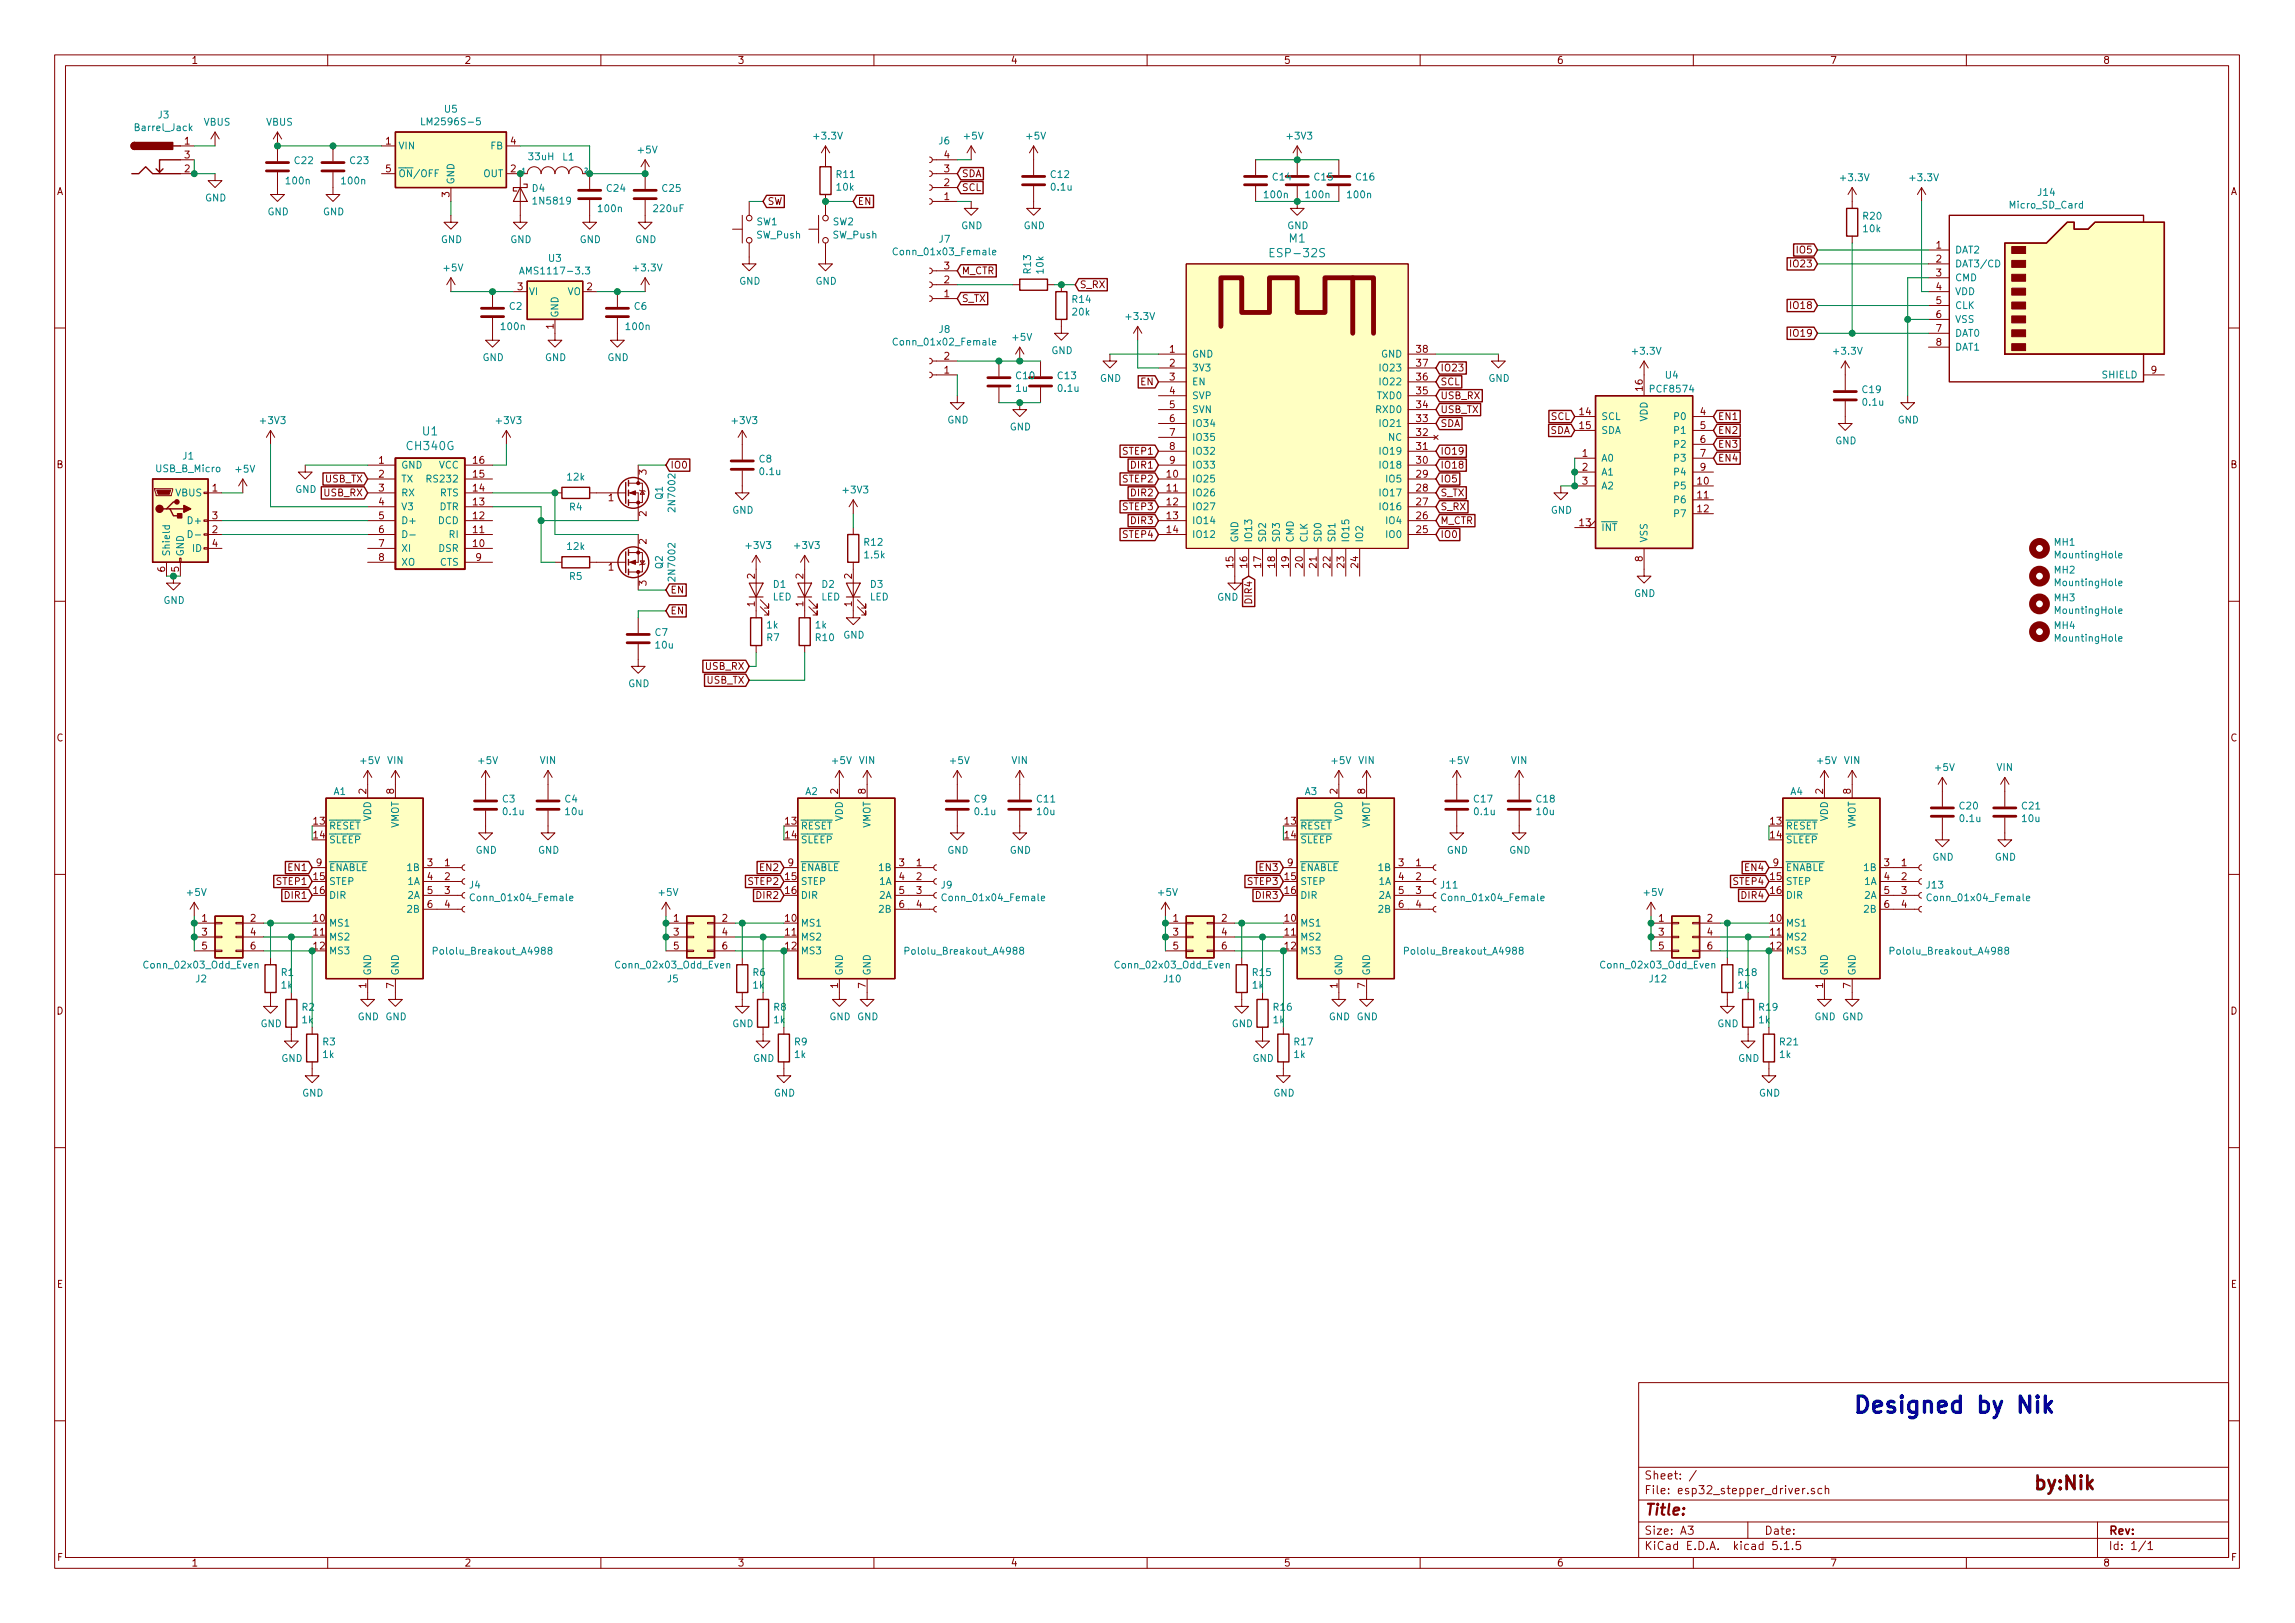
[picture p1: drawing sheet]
<svg xmlns="http://www.w3.org/2000/svg" width="420mm" height="297mm" viewBox="0 0 420 297" stroke-linecap="round" stroke-linejoin="round" font-family="sans-serif">
<defs><g id="words">
<text font-size="4.2" fill="#0000c2" x="339.1" y="258.6">Designed by Nik</text>
<text font-size="3.5" x="372.1" y="272.7">by:Nik</text>
<text font-size="2.8" fill="#840000" x="301" y="277.3">Title:</text>
<g font-size="2.1" fill="#008484">
<text x="233.1" y="47.1">ESP-32S</text>
<text x="236" y="44.4">M1</text>
<text x="74.6" y="82.4">CH340G</text>
<text x="77.4" y="79.7">U1</text>
</g>
<g font-size="2.1" fill="#840000">
<text x="301" y="273.5">File: esp32_stepper_driver.sch</text>
<text x="301" y="270.8">Sheet: /</text>
<text x="301" y="280.9">Size: A3</text>
<text x="323" y="280.9">Date:</text>
<text x="386" y="280.9">Rev:</text>
<text x="301" y="283.7">KiCad E.D.A. kicad 5.1.5</text>
<text x="386" y="283.7">Id: 1/1</text>
</g>
<g font-size="1.8" fill="#840000">
<text x="35" y="11.7">1</text>
<text x="85" y="11.7">2</text>
<text x="135" y="11.7">3</text>
<text x="185" y="11.7">4</text>
<text x="235" y="11.7">5</text>
<text x="285" y="11.7">6</text>
<text x="335" y="11.7">7</text>
<text x="385" y="11.7">8</text>
<text x="33.8" y="26.5">1</text>
<text x="33.8" y="29">3</text>
<text x="70.6" y="26.5">1</text>
<text x="93.5" y="26.5">4</text>
<text x="172.9" y="29">4</text>
<text x="10.4" y="35.7">A</text>
<text x="33.8" y="31.5">2</text>
<text x="70.6" y="31.5">5</text>
<text x="93.5" y="31.5">2</text>
<text x="172.9" y="34.1">2</text>
<text x="172.9" y="31.5">3</text>
<text x="176" y="32.4">SDA</text>
<text x="176" y="35">SCL</text>
<text x="408.4" y="35.7">A</text>
<text x="82.3" y="36.1" transform="rotate(-90 82.3 36.1)">3</text>
<text x="140.5" y="37.5">SW</text>
<text x="157" y="37.5">EN</text>
<text x="172.9" y="36.6">1</text>
<text x="329.1" y="46.4">IO5</text>
<text x="354.5" y="45.5">1</text>
<text x="94.8" y="53.1">3</text>
<text x="107.5" y="53.1">2</text>
<text x="172.9" y="51.9">2</text>
<text x="172.9" y="49.3">3</text>
<text x="176" y="50.2">M_CTR</text>
<text x="197.6" y="52.7">S_RX</text>
<text x="328.1" y="48.9">IO23</text>
<text x="354.5" y="48">2</text>
<text x="354.5" y="50.6">3</text>
<text x="354.5" y="53.1">4</text>
<text x="172.9" y="54.4">1</text>
<text x="176" y="55.3">S_TX</text>
<text x="328.1" y="56.6">IO18</text>
<text x="354.5" y="55.7">5</text>
<text x="354.5" y="58.2">6</text>
<text x="101.3" y="60.2" transform="rotate(-90 101.3 60.2)">1</text>
<text x="172.9" y="65.8">2</text>
<text x="214.1" y="64.6">1</text>
<text x="259.4" y="64.6">38</text>
<text x="328.1" y="61.6">IO19</text>
<text x="354.5" y="60.7">7</text>
<text x="354.5" y="63.3">8</text>
<text x="172.9" y="68.4">1</text>
<text x="208.8" y="70.5">EN</text>
<text x="214.1" y="67.1">2</text>
<text x="214.1" y="69.6">3</text>
<text x="259.4" y="69.6">36</text>
<text x="259.4" y="67.1">37</text>
<text x="263.7" y="68">IO23</text>
<text x="263.7" y="70.5">SCL</text>
<text x="300.7" y="71.5" transform="rotate(-90 300.7 71.5)">16</text>
<text x="393.9" y="68.4">9</text>
<text x="214.1" y="72.2">4</text>
<text x="214.1" y="74.7">5</text>
<text x="214.1" y="77.3">6</text>
<text x="259.4" y="77.3">33</text>
<text x="259.4" y="74.7">34</text>
<text x="259.4" y="72.2">35</text>
<text x="263.7" y="75.6">USB_TX</text>
<text x="263.7" y="73.1">USB_RX</text>
<text x="284" y="76.9">SCL</text>
<text x="289.2" y="76">14</text>
<text x="311.3" y="76">4</text>
<text x="314.5" y="76.9">EN1</text>
<text x="205.7" y="83.2">STEP1</text>
<text x="214.1" y="79.8">7</text>
<text x="214.1" y="82.3">8</text>
<text x="259.4" y="82.3">31</text>
<text x="259.4" y="79.8">32</text>
<text x="263.7" y="83.2">IO19</text>
<text x="263.7" y="78.1">SDA</text>
<text x="283.8" y="79.4">SDA</text>
<text x="289.2" y="78.5">15</text>
<text x="289.7" y="83.6">1</text>
<text x="311.3" y="78.5">5</text>
<text x="311.3" y="81.1">6</text>
<text x="311.3" y="83.6">7</text>
<text x="314.5" y="79.4">EN2</text>
<text x="314.5" y="82">EN3</text>
<text x="10.4" y="85.7">B</text>
<text x="38.9" y="90">1</text>
<text x="59.5" y="88.3">USB_TX</text>
<text x="69.4" y="84.9">1</text>
<text x="69.4" y="87.4">2</text>
<text x="69.4" y="90">3</text>
<text x="86.7" y="90">14</text>
<text x="86.7" y="87.4">15</text>
<text x="86.7" y="84.9">16</text>
<text x="118.4" y="86.9" transform="rotate(-90 118.4 86.9)">3</text>
<text x="122.7" y="85.8">IO0</text>
<text x="205.7" y="88.3">STEP2</text>
<text x="207.3" y="85.8">DIR1</text>
<text x="213.7" y="87.4">10</text>
<text x="213.7" y="90">11</text>
<text x="214.1" y="84.9">9</text>
<text x="259.4" y="90">28</text>
<text x="259.4" y="87.4">29</text>
<text x="259.4" y="84.9">30</text>
<text x="263.7" y="85.8">IO18</text>
<text x="263.7" y="88.3">IO5</text>
<text x="289.7" y="86.1">2</text>
<text x="289.7" y="88.7">3</text>
<text x="310.8" y="88.7">10</text>
<text x="311.3" y="86.1">9</text>
<text x="314.5" y="84.5">EN4</text>
<text x="408.4" y="85.7">B</text>
<text x="38.9" y="95">3</text>
<text x="59.4" y="90.8">USB_RX</text>
<text x="69.4" y="92.5">4</text>
<text x="69.4" y="95">5</text>
<text x="86.7" y="95">12</text>
<text x="86.7" y="92.5">13</text>
<text x="111.4" y="91.7">1</text>
<text x="118.4" y="94.5" transform="rotate(-90 118.4 94.5)">2</text>
<text x="205.7" y="93.4">STEP3</text>
<text x="207.3" y="95.9">DIR3</text>
<text x="207.3" y="90.8">DIR2</text>
<text x="213.7" y="92.5">12</text>
<text x="213.7" y="95">13</text>
<text x="259.4" y="95">26</text>
<text x="259.4" y="92.5">27</text>
<text x="263.7" y="90.8">S_TX</text>
<text x="263.7" y="93.4">S_RX</text>
<text x="263.7" y="95.9">M_CTR</text>
<text x="310.8" y="91.2">11</text>
<text x="310.8" y="93.8">12</text>
<text x="38.9" y="97.6">2</text>
<text x="38.9" y="100.1">4</text>
<text x="69.4" y="97.6">6</text>
<text x="69.4" y="100.1">7</text>
<text x="86.7" y="100.1">10</text>
<text x="86.7" y="97.6">11</text>
<text x="118.4" y="99.6" transform="rotate(-90 118.4 99.6)">2</text>
<text x="205.7" y="98.5">STEP4</text>
<text x="213.7" y="97.6">14</text>
<text x="259.4" y="97.6">25</text>
<text x="263.7" y="98.5">IO0</text>
<text x="289.2" y="96.3">13</text>
<text x="30.2" y="104.7" transform="rotate(-90 30.2 104.7)">6</text>
<text x="32.8" y="104.7" transform="rotate(-90 32.8 104.7)">5</text>
<text x="69.4" y="102.7">8</text>
<text x="87.1" y="102.7">9</text>
<text x="111.4" y="104.4">1</text>
<text x="118.4" y="107.2" transform="rotate(-90 118.4 107.2)">3</text>
<text x="138.2" y="105.9" transform="rotate(-90 138.2 105.9)">2</text>
<text x="147.1" y="105.9" transform="rotate(-90 147.1 105.9)">2</text>
<text x="156" y="105.9" transform="rotate(-90 156 105.9)">2</text>
<text x="225.8" y="103.9" transform="rotate(-90 225.8 103.9)">15</text>
<text x="228.3" y="103.9" transform="rotate(-90 228.3 103.9)">16</text>
<text x="230.9" y="103.9" transform="rotate(-90 230.9 103.9)">17</text>
<text x="233.4" y="103.9" transform="rotate(-90 233.4 103.9)">18</text>
<text x="236" y="103.9" transform="rotate(-90 236 103.9)">19</text>
<text x="238.5" y="103.9" transform="rotate(-90 238.5 103.9)">20</text>
<text x="241" y="103.9" transform="rotate(-90 241 103.9)">21</text>
<text x="243.6" y="103.9" transform="rotate(-90 243.6 103.9)">22</text>
<text x="246.1" y="103.9" transform="rotate(-90 246.1 103.9)">23</text>
<text x="248.7" y="103.9" transform="rotate(-90 248.7 103.9)">24</text>
<text x="300.7" y="102.8" transform="rotate(-90 300.7 102.8)">8</text>
<text x="122.7" y="108.6">EN</text>
<text x="122.7" y="112.4">EN</text>
<text x="138.2" y="111" transform="rotate(-90 138.2 111)">1</text>
<text x="147.1" y="111" transform="rotate(-90 147.1 111)">1</text>
<text x="156" y="111" transform="rotate(-90 156 111)">1</text>
<text x="229.2" y="110.3" transform="rotate(-90 229.2 110.3)">DIR4</text>
<text x="129.2" y="122.6">USB_RX</text>
<text x="129.4" y="125.1">USB_TX</text>
<text x="10.4" y="135.7">C</text>
<text x="408.4" y="135.7">C</text>
<text x="67.1" y="145.3" transform="rotate(-90 67.1 145.3)">2</text>
<text x="72.1" y="145.3" transform="rotate(-90 72.1 145.3)">8</text>
<text x="153.4" y="145.3" transform="rotate(-90 153.4 145.3)">2</text>
<text x="158.5" y="145.3" transform="rotate(-90 158.5 145.3)">8</text>
<text x="244.9" y="145.3" transform="rotate(-90 244.9 145.3)">2</text>
<text x="249.9" y="145.3" transform="rotate(-90 249.9 145.3)">8</text>
<text x="333.8" y="145.3" transform="rotate(-90 333.8 145.3)">2</text>
<text x="338.8" y="145.3" transform="rotate(-90 338.8 145.3)">8</text>
<text x="57.5" y="150.9">13</text>
<text x="57.5" y="153.5">14</text>
<text x="143.8" y="150.9">13</text>
<text x="143.8" y="153.5">14</text>
<text x="235.3" y="150.9">13</text>
<text x="235.3" y="153.5">14</text>
<text x="324.2" y="150.9">13</text>
<text x="324.2" y="153.5">14</text>
<text x="50.7" y="162">STEP1</text>
<text x="52.9" y="159.4">EN1</text>
<text x="57.5" y="161.1">15</text>
<text x="57.9" y="158.5">9</text>
<text x="78.3" y="158.5">3</text>
<text x="78.3" y="161.1">4</text>
<text x="81.4" y="158.5">1</text>
<text x="81.4" y="161.1">2</text>
<text x="137.1" y="162">STEP2</text>
<text x="139.3" y="159.4">EN2</text>
<text x="143.8" y="161.1">15</text>
<text x="144.3" y="158.5">9</text>
<text x="164.6" y="158.5">3</text>
<text x="164.6" y="161.1">4</text>
<text x="167.8" y="158.5">1</text>
<text x="167.8" y="161.1">2</text>
<text x="228.5" y="162">STEP3</text>
<text x="230.7" y="159.4">EN3</text>
<text x="235.3" y="161.1">15</text>
<text x="235.7" y="158.5">9</text>
<text x="256.1" y="158.5">3</text>
<text x="256.1" y="161.1">4</text>
<text x="259.2" y="158.5">1</text>
<text x="259.2" y="161.1">2</text>
<text x="317.4" y="162">STEP4</text>
<text x="319.6" y="159.4">EN4</text>
<text x="324.2" y="161.1">15</text>
<text x="324.6" y="158.5">9</text>
<text x="345" y="158.5">3</text>
<text x="345" y="161.1">4</text>
<text x="348.1" y="158.5">1</text>
<text x="348.1" y="161.1">2</text>
<text x="52.3" y="164.5">DIR1</text>
<text x="57.5" y="163.6">16</text>
<text x="78.3" y="163.6">5</text>
<text x="78.3" y="166.2">6</text>
<text x="81.4" y="163.6">3</text>
<text x="81.4" y="166.2">4</text>
<text x="138.7" y="164.5">DIR2</text>
<text x="143.8" y="163.6">16</text>
<text x="164.6" y="163.6">5</text>
<text x="164.6" y="166.2">6</text>
<text x="167.8" y="163.6">3</text>
<text x="167.8" y="166.2">4</text>
<text x="230.1" y="164.5">DIR3</text>
<text x="235.3" y="163.6">16</text>
<text x="256.1" y="163.6">5</text>
<text x="256.1" y="166.2">6</text>
<text x="259.2" y="163.6">3</text>
<text x="259.2" y="166.2">4</text>
<text x="319" y="164.5">DIR4</text>
<text x="324.2" y="163.6">16</text>
<text x="345" y="163.6">5</text>
<text x="345" y="166.2">6</text>
<text x="348.1" y="163.6">3</text>
<text x="348.1" y="166.2">4</text>
<text x="37" y="168.7">1</text>
<text x="37" y="171.2">3</text>
<text x="37" y="173.8">5</text>
<text x="45.9" y="168.7">2</text>
<text x="45.9" y="171.2">4</text>
<text x="45.9" y="173.8">6</text>
<text x="57.5" y="168.7">10</text>
<text x="57.5" y="171.2">11</text>
<text x="57.5" y="173.8">12</text>
<text x="123.3" y="168.7">1</text>
<text x="123.3" y="171.2">3</text>
<text x="123.3" y="173.8">5</text>
<text x="132.2" y="168.7">2</text>
<text x="132.2" y="171.2">4</text>
<text x="132.2" y="173.8">6</text>
<text x="143.8" y="168.7">10</text>
<text x="143.8" y="171.2">11</text>
<text x="143.8" y="173.8">12</text>
<text x="214.8" y="168.7">1</text>
<text x="214.8" y="171.2">3</text>
<text x="214.8" y="173.8">5</text>
<text x="223.7" y="168.7">2</text>
<text x="223.7" y="171.2">4</text>
<text x="223.7" y="173.8">6</text>
<text x="235.3" y="168.7">10</text>
<text x="235.3" y="171.2">11</text>
<text x="235.3" y="173.8">12</text>
<text x="303.7" y="168.7">1</text>
<text x="303.7" y="171.2">3</text>
<text x="303.7" y="173.8">5</text>
<text x="312.6" y="168.7">2</text>
<text x="312.6" y="171.2">4</text>
<text x="312.6" y="173.8">6</text>
<text x="324.2" y="168.7">10</text>
<text x="324.2" y="171.2">11</text>
<text x="324.2" y="173.8">12</text>
<text x="10.4" y="185.7">D</text>
<text x="67.1" y="180.9" transform="rotate(-90 67.1 180.9)">1</text>
<text x="72.1" y="180.9" transform="rotate(-90 72.1 180.9)">7</text>
<text x="153.4" y="180.9" transform="rotate(-90 153.4 180.9)">1</text>
<text x="158.5" y="180.9" transform="rotate(-90 158.5 180.9)">7</text>
<text x="244.9" y="180.9" transform="rotate(-90 244.9 180.9)">1</text>
<text x="249.9" y="180.9" transform="rotate(-90 249.9 180.9)">7</text>
<text x="333.8" y="180.9" transform="rotate(-90 333.8 180.9)">1</text>
<text x="338.8" y="180.9" transform="rotate(-90 338.8 180.9)">7</text>
<text x="408.4" y="185.7">D</text>
<text x="10.4" y="235.7">E</text>
<text x="408.4" y="235.7">E</text>
<text x="10.5" y="285.7">F</text>
<text x="35" y="286.7">1</text>
<text x="85" y="286.7">2</text>
<text x="135" y="286.7">3</text>
<text x="185" y="286.7">4</text>
<text x="235" y="286.7">5</text>
<text x="285" y="286.7">6</text>
<text x="335" y="286.7">7</text>
<text x="385" y="286.7">8</text>
<text x="408.5" y="285.7">F</text>
</g>
<g font-size="1.8" fill="#008484">
<text x="24.9" y="24">Barrel_Jack</text>
<text x="29" y="21.7">J3</text>
<text x="37.3" y="23">VBUS</text>
<text x="48.7" y="23">VBUS</text>
<text x="77.9" y="22.9">LM2596S-5</text>
<text x="81.4" y="20.6">U5</text>
<text x="72.9" y="27.3">VIN</text>
<text x="89.8" y="27.3">FB</text>
<text x="96.9" y="29.3">33uH</text>
<text x="103" y="29.4">L1</text>
<text x="116.9" y="28.1">+5V</text>
<text x="149.2" y="25.5">+3.3V</text>
<text x="171.9" y="26.4">J6</text>
<text x="176.6" y="25.5">+5V</text>
<text x="188" y="25.5">+5V</text>
<text x="235.8" y="25.5">+3V3</text>
<text x="52.5" y="33.7">100n</text>
<text x="54" y="30">C22</text>
<text x="62.7" y="33.7">100n</text>
<text x="64.2" y="30">C23</text>
<text x="72.9" y="32.4">ON/OFF</text>
<text x="83.2" y="33.8" transform="rotate(-90 83.2 33.8)">GND</text>
<text x="88.5" y="32.4">OUT</text>
<text x="97.5" y="35.1">D4</text>
<text x="111.2" y="35.1">C24</text>
<text x="121.3" y="35.1">C25</text>
<text x="153.2" y="32.6">R11</text>
<text x="153.2" y="34.9">10k</text>
<text x="192.4" y="32.6">C12</text>
<text x="192.6" y="34.9">0.1u</text>
<text x="233.1" y="33">C14</text>
<text x="240.7" y="33">C15</text>
<text x="248.3" y="33">C16</text>
<text x="337.1" y="33.2">+3.3V</text>
<text x="349.8" y="33.2">+3.3V</text>
<text x="373.2" y="35.9">J14</text>
<text x="37.5" y="36.9">GND</text>
<text x="49" y="39.4">GND</text>
<text x="59.1" y="39.4">GND</text>
<text x="97.9" y="37.4">1N5819</text>
<text x="109.7" y="38.8">100n</text>
<text x="119.8" y="38.8">220uF</text>
<text x="138.5" y="41.2">SW1</text>
<text x="152.5" y="41.2">SW2</text>
<text x="176" y="41.9">GND</text>
<text x="187.4" y="41.9">GND</text>
<text x="231.6" y="36.3">100n</text>
<text x="235.7" y="41.9">GND</text>
<text x="239.2" y="36.3">100n</text>
<text x="246.8" y="36.3">100n</text>
<text x="341.1" y="40.2">R20</text>
<text x="368.1" y="38.2">Micro_SD_Card</text>
<text x="80.7" y="44.5">GND</text>
<text x="93.4" y="44.5">GND</text>
<text x="100.5" y="47.9">U3</text>
<text x="106.1" y="44.5">GND</text>
<text x="116.3" y="44.5">GND</text>
<text x="138.5" y="43.6">SW_Push</text>
<text x="152.5" y="43.6">SW_Push</text>
<text x="164.2" y="46.7">Conn_01x03_Female</text>
<text x="172" y="44.4">J7</text>
<text x="341.2" y="42.5">10k</text>
<text x="357.9" y="46.4">DAT2</text>
<text x="81.3" y="49.7">+5V</text>
<text x="96.1" y="50.2">AMS1117-3.3</text>
<text x="116.2" y="49.7">+3.3V</text>
<text x="135.3" y="52.1">GND</text>
<text x="149.3" y="52.1">GND</text>
<text x="188.7" y="50" transform="rotate(-90 188.7 50)">R13</text>
<text x="191.1" y="50" transform="rotate(-90 191.1 50)">10k</text>
<text x="357.9" y="48.9">DAT3/CD</text>
<text x="357.9" y="51.5">CMD</text>
<text x="93.3" y="56.7">C2</text>
<text x="96.8" y="54">VI</text>
<text x="102.2" y="58.2" transform="rotate(-90 102.2 58.2)">GND</text>
<text x="103.9" y="54">VO</text>
<text x="116.2" y="56.7">C6</text>
<text x="196.4" y="55.4">R14</text>
<text x="196.4" y="57.7">20k</text>
<text x="206.3" y="58.6">+3.3V</text>
<text x="357.9" y="54">VDD</text>
<text x="357.9" y="56.6">CLK</text>
<text x="357.9" y="59.1">VSS</text>
<text x="91.9" y="60.4">100n</text>
<text x="114.8" y="60.4">100n</text>
<text x="164.2" y="63.2">Conn_01x02_Female</text>
<text x="172" y="60.9">J8</text>
<text x="185.5" y="62.4">+5V</text>
<text x="192.5" y="64.8">GND</text>
<text x="218.2" y="65.4">GND</text>
<text x="252.9" y="65.4">GND</text>
<text x="299" y="64.9">+3.3V</text>
<text x="335.9" y="64.9">+3.3V</text>
<text x="357.9" y="61.6">DAT0</text>
<text x="357.9" y="64.2">DAT1</text>
<text x="88.3" y="66.1">GND</text>
<text x="99.8" y="66.1">GND</text>
<text x="111.2" y="66.1">GND</text>
<text x="186" y="71.7">1u</text>
<text x="186.1" y="69.4">C10</text>
<text x="193.7" y="69.4">C13</text>
<text x="193.8" y="71.7">0.1u</text>
<text x="201.4" y="69.9">GND</text>
<text x="218.2" y="68">3V3</text>
<text x="218.2" y="70.5">EN</text>
<text x="253" y="70.5">IO22</text>
<text x="253" y="68">IO23</text>
<text x="272.5" y="69.9">GND</text>
<text x="302.3" y="71.8">PCF8574</text>
<text x="305" y="69.3">U4</text>
<text x="341" y="71.9">C19</text>
<text x="384.9" y="69.3">SHIELD</text>
<text x="47.8" y="77.6">+3V3</text>
<text x="91" y="77.6">+3V3</text>
<text x="134.2" y="77.6">+3V3</text>
<text x="173.4" y="77.5">GND</text>
<text x="218.2" y="73.1">SVP</text>
<text x="218.2" y="75.6">SVN</text>
<text x="252.1" y="75.6">RXD0</text>
<text x="252.3" y="73.1">TXD0</text>
<text x="293.1" y="76.9">SCL</text>
<text x="301.6" y="77.2" transform="rotate(-90 301.6 77.2)">VDD</text>
<text x="306.7" y="76.9">P0</text>
<text x="341.1" y="74.3">0.1u</text>
<text x="347.4" y="77.5">GND</text>
<text x="184.9" y="78.8">GND</text>
<text x="218.2" y="78.1">IO34</text>
<text x="218.2" y="80.7">IO35</text>
<text x="218.2" y="83.2">IO32</text>
<text x="253" y="83.2">IO19</text>
<text x="253" y="78.1">IO21</text>
<text x="254.2" y="80.7">NC</text>
<text x="293.1" y="79.4">SDA</text>
<text x="306.7" y="79.4">P1</text>
<text x="306.7" y="82">P2</text>
<text x="336" y="81.3">GND</text>
<text x="28.6" y="86.4">USB_B_Micro</text>
<text x="33.5" y="84.1">J1</text>
<text x="43.2" y="86.5">+5V</text>
<text x="73.4" y="85.8">GND</text>
<text x="73.4" y="88.3">TX</text>
<text x="78.7" y="88.3">RS232</text>
<text x="80.3" y="85.8">VCC</text>
<text x="103.9" y="87.9">12k</text>
<text x="139" y="84.6">C8</text>
<text x="139.2" y="87">0.1u</text>
<text x="218.2" y="88.3">IO25</text>
<text x="218.2" y="85.8">IO33</text>
<text x="253" y="85.8">IO18</text>
<text x="253.9" y="88.3">IO5</text>
<text x="293.1" y="84.5">A0</text>
<text x="293.1" y="87">A1</text>
<text x="293.1" y="89.6">A2</text>
<text x="306.7" y="84.5">P3</text>
<text x="306.7" y="87">P4</text>
<text x="306.7" y="89.6">P5</text>
<text x="32.2" y="90.8">VBUS</text>
<text x="34.8" y="95.9">D+</text>
<text x="54.1" y="90.2">GND</text>
<text x="73.4" y="90.8">RX</text>
<text x="73.4" y="93.4">V3</text>
<text x="73.4" y="95.9">D+</text>
<text x="80.2" y="95.9">DCD</text>
<text x="80.4" y="93.4">DTR</text>
<text x="80.5" y="90.8">RTS</text>
<text x="104.3" y="93.4">R4</text>
<text x="121.3" y="91.4" transform="rotate(-90 121.3 91.4)">Q1</text>
<text x="123.6" y="93.3" transform="rotate(-90 123.6 93.3)">2N7002</text>
<text x="134.1" y="94">GND</text>
<text x="154.5" y="90.3">+3V3</text>
<text x="218.2" y="90.8">IO26</text>
<text x="218.2" y="93.4">IO27</text>
<text x="218.2" y="95.9">IO14</text>
<text x="253" y="93.4">IO16</text>
<text x="253" y="90.8">IO17</text>
<text x="253.9" y="95.9">IO4</text>
<text x="283.9" y="94">GND</text>
<text x="306.7" y="92.1">P6</text>
<text x="306.7" y="94.7">P7</text>
<text x="31.1" y="101.9" transform="rotate(-90 31.1 101.9)">Shield</text>
<text x="33.7" y="101.9" transform="rotate(-90 33.7 101.9)">GND</text>
<text x="35.3" y="101">ID</text>
<text x="73.4" y="101">XI</text>
<text x="80.3" y="101">DSR</text>
<text x="82.3" y="98.5">RI</text>
<text x="103.9" y="100.6">12k</text>
<text x="136.7" y="100.5">+3V3</text>
<text x="145.6" y="100.5">+3V3</text>
<text x="158.3" y="99.9">R12</text>
<text x="218.2" y="98.5">IO12</text>
<text x="226.7" y="99.4" transform="rotate(-90 226.7 99.4)">GND</text>
<text x="229.2" y="99.4" transform="rotate(-90 229.2 99.4)">IO13</text>
<text x="231.8" y="99.4" transform="rotate(-90 231.8 99.4)">SD2</text>
<text x="234.3" y="99.4" transform="rotate(-90 234.3 99.4)">SD3</text>
<text x="236.9" y="99.4" transform="rotate(-90 236.9 99.4)">CMD</text>
<text x="239.4" y="99.4" transform="rotate(-90 239.4 99.4)">CLK</text>
<text x="241.9" y="99.4" transform="rotate(-90 241.9 99.4)">SD0</text>
<text x="244.5" y="99.4" transform="rotate(-90 244.5 99.4)">SD1</text>
<text x="247" y="99.4" transform="rotate(-90 247 99.4)">IO15</text>
<text x="249.6" y="99.4" transform="rotate(-90 249.6 99.4)">IO2</text>
<text x="253.9" y="98.5">IO0</text>
<text x="293.1" y="97.2">INT</text>
<text x="301.6" y="99.4" transform="rotate(-90 301.6 99.4)">VSS</text>
<text x="376.1" y="99.9">MH1</text>
<text x="73.4" y="103.5">XO</text>
<text x="80.5" y="103.5">CTS</text>
<text x="104.3" y="106.1">R5</text>
<text x="121.3" y="104.1" transform="rotate(-90 121.3 104.1)">Q2</text>
<text x="123.6" y="106" transform="rotate(-90 123.6 106)">2N7002</text>
<text x="141.6" y="107.6">D1</text>
<text x="150.5" y="107.6">D2</text>
<text x="158.4" y="102.2">1.5k</text>
<text x="159.4" y="107.6">D3</text>
<text x="376.1" y="105">MH2</text>
<text x="376.5" y="107.3">MountingHole</text>
<text x="376.5" y="102.2">MountingHole</text>
<text x="29.9" y="110.5">GND</text>
<text x="141.5" y="109.9">LED</text>
<text x="150.3" y="109.9">LED</text>
<text x="159.2" y="109.9">LED</text>
<text x="222.8" y="109.9">GND</text>
<text x="299.2" y="109.3">GND</text>
<text x="376.1" y="110">MH3</text>
<text x="376.5" y="112.4">MountingHole</text>
<text x="120" y="116.4">C7</text>
<text x="120.1" y="118.7">10u</text>
<text x="140.4" y="117.3">R7</text>
<text x="140.4" y="115">1k</text>
<text x="149.3" y="115">1k</text>
<text x="149.4" y="117.3">R10</text>
<text x="154.4" y="116.9">GND</text>
<text x="376.1" y="115.1">MH4</text>
<text x="376.5" y="117.4">MountingHole</text>
<text x="115" y="125.8">GND</text>
<text x="66.1" y="139.8">+5V</text>
<text x="70.9" y="139.8">VIN</text>
<text x="87.7" y="139.8">+5V</text>
<text x="98.9" y="139.8">VIN</text>
<text x="152.5" y="139.8">+5V</text>
<text x="157.3" y="139.8">VIN</text>
<text x="174" y="139.8">+5V</text>
<text x="185.2" y="139.8">VIN</text>
<text x="243.9" y="139.8">+5V</text>
<text x="248.7" y="139.8">VIN</text>
<text x="265.5" y="139.8">+5V</text>
<text x="276.7" y="139.8">VIN</text>
<text x="332.8" y="139.8">+5V</text>
<text x="337.6" y="139.8">VIN</text>
<text x="354.4" y="141.1">+5V</text>
<text x="365.6" y="141.1">VIN</text>
<text x="61.1" y="145.5">A1</text>
<text x="92" y="146.9">C3</text>
<text x="92.2" y="149.2">0.1u</text>
<text x="103.5" y="146.9">C4</text>
<text x="103.6" y="149.2">10u</text>
<text x="147.5" y="145.5">A2</text>
<text x="178.4" y="146.9">C9</text>
<text x="178.6" y="149.2">0.1u</text>
<text x="189.9" y="146.9">C11</text>
<text x="189.9" y="149.2">10u</text>
<text x="238.9" y="145.5">A3</text>
<text x="269.9" y="146.9">C17</text>
<text x="270" y="149.2">0.1u</text>
<text x="281.3" y="146.9">C18</text>
<text x="281.4" y="149.2">10u</text>
<text x="327.8" y="145.5">A4</text>
<text x="358.8" y="148.1">C20</text>
<text x="370.2" y="148.1">C21</text>
<text x="60.2" y="151.8">RESET</text>
<text x="60.2" y="154.3">SLEEP</text>
<text x="67.9" y="150.3" transform="rotate(-90 67.9 150.3)">VDD</text>
<text x="73" y="151.7" transform="rotate(-90 73 151.7)">VMOT</text>
<text x="146.6" y="151.8">RESET</text>
<text x="146.6" y="154.3">SLEEP</text>
<text x="154.3" y="150.3" transform="rotate(-90 154.3 150.3)">VDD</text>
<text x="159.4" y="151.7" transform="rotate(-90 159.4 151.7)">VMOT</text>
<text x="238" y="151.8">RESET</text>
<text x="238" y="154.3">SLEEP</text>
<text x="245.7" y="150.3" transform="rotate(-90 245.7 150.3)">VDD</text>
<text x="250.8" y="151.7" transform="rotate(-90 250.8 151.7)">VMOT</text>
<text x="326.9" y="151.8">RESET</text>
<text x="326.9" y="154.3">SLEEP</text>
<text x="334.6" y="150.3" transform="rotate(-90 334.6 150.3)">VDD</text>
<text x="339.7" y="151.7" transform="rotate(-90 339.7 151.7)">VMOT</text>
<text x="358.9" y="150.5">0.1u</text>
<text x="370.3" y="150.5">10u</text>
<text x="60.2" y="159.4">ENABLE</text>
<text x="60.2" y="162">STEP</text>
<text x="74.7" y="159.4">1B</text>
<text x="74.7" y="162">1A</text>
<text x="87.1" y="156.2">GND</text>
<text x="98.5" y="156.2">GND</text>
<text x="146.6" y="159.4">ENABLE</text>
<text x="146.6" y="162">STEP</text>
<text x="161.1" y="159.4">1B</text>
<text x="161.1" y="162">1A</text>
<text x="173.4" y="156.2">GND</text>
<text x="184.9" y="156.2">GND</text>
<text x="238" y="159.4">ENABLE</text>
<text x="238" y="162">STEP</text>
<text x="252.5" y="159.4">1B</text>
<text x="252.5" y="162">1A</text>
<text x="264.9" y="156.2">GND</text>
<text x="276.3" y="156.2">GND</text>
<text x="326.9" y="159.4">ENABLE</text>
<text x="326.9" y="162">STEP</text>
<text x="341.4" y="159.4">1B</text>
<text x="341.4" y="162">1A</text>
<text x="353.8" y="157.5">GND</text>
<text x="365.2" y="157.5">GND</text>
<text x="34.3" y="164">+5V</text>
<text x="60.2" y="164.5">DIR</text>
<text x="74.7" y="164.5">2A</text>
<text x="74.7" y="167">2B</text>
<text x="86" y="162.6">J4</text>
<text x="86.8" y="164.9">Conn_01x04_Female</text>
<text x="120.7" y="164">+5V</text>
<text x="146.6" y="164.5">DIR</text>
<text x="161.1" y="164.5">2A</text>
<text x="161.1" y="167">2B</text>
<text x="172.3" y="162.6">J9</text>
<text x="173.1" y="164.9">Conn_01x04_Female</text>
<text x="212.1" y="164">+5V</text>
<text x="238" y="164.5">DIR</text>
<text x="252.5" y="164.5">2A</text>
<text x="252.5" y="167">2B</text>
<text x="263.9" y="162.6">J11</text>
<text x="264.6" y="164.9">Conn_01x04_Female</text>
<text x="301" y="164">+5V</text>
<text x="326.9" y="164.5">DIR</text>
<text x="341.4" y="164.5">2A</text>
<text x="341.4" y="167">2B</text>
<text x="352.8" y="162.6">J13</text>
<text x="353.5" y="164.9">Conn_01x04_Female</text>
<text x="60.2" y="169.6">MS1</text>
<text x="60.2" y="172.1">MS2</text>
<text x="146.6" y="169.6">MS1</text>
<text x="146.6" y="172.1">MS2</text>
<text x="238" y="169.6">MS1</text>
<text x="238" y="172.1">MS2</text>
<text x="326.9" y="169.6">MS1</text>
<text x="326.9" y="172.1">MS2</text>
<text x="26.8" y="177.3">Conn_02x03_Odd_Even</text>
<text x="35.9" y="179.8">J2</text>
<text x="51.5" y="178.6">R1</text>
<text x="60.2" y="174.7">MS3</text>
<text x="67.9" y="178.6" transform="rotate(-90 67.9 178.6)">GND</text>
<text x="73" y="178.6" transform="rotate(-90 73 178.6)">GND</text>
<text x="80.1" y="174.7">Pololu_Breakout_A4988</text>
<text x="113.1" y="177.3">Conn_02x03_Odd_Even</text>
<text x="122.2" y="179.8">J5</text>
<text x="137.9" y="178.6">R6</text>
<text x="146.6" y="174.7">MS3</text>
<text x="154.3" y="178.6" transform="rotate(-90 154.3 178.6)">GND</text>
<text x="159.4" y="178.6" transform="rotate(-90 159.4 178.6)">GND</text>
<text x="166.4" y="174.7">Pololu_Breakout_A4988</text>
<text x="204.6" y="177.3">Conn_02x03_Odd_Even</text>
<text x="213.2" y="179.8">J10</text>
<text x="229.4" y="178.6">R15</text>
<text x="238" y="174.7">MS3</text>
<text x="245.7" y="178.6" transform="rotate(-90 245.7 178.6)">GND</text>
<text x="250.8" y="178.6" transform="rotate(-90 250.8 178.6)">GND</text>
<text x="257.9" y="174.7">Pololu_Breakout_A4988</text>
<text x="293.5" y="177.3">Conn_02x03_Odd_Even</text>
<text x="302.1" y="179.8">J12</text>
<text x="318.3" y="178.6">R18</text>
<text x="326.9" y="174.7">MS3</text>
<text x="334.6" y="178.6" transform="rotate(-90 334.6 178.6)">GND</text>
<text x="339.7" y="178.6" transform="rotate(-90 339.7 178.6)">GND</text>
<text x="346.8" y="174.7">Pololu_Breakout_A4988</text>
<text x="51.5" y="180.9">1k</text>
<text x="55.3" y="185">R2</text>
<text x="137.9" y="180.9">1k</text>
<text x="141.7" y="185">R8</text>
<text x="229.3" y="180.9">1k</text>
<text x="233.2" y="185">R16</text>
<text x="318.2" y="180.9">1k</text>
<text x="322.1" y="185">R19</text>
<text x="47.7" y="188">GND</text>
<text x="55.3" y="187.3">1k</text>
<text x="59.1" y="191.3">R3</text>
<text x="65.5" y="186.7">GND GND</text>
<text x="134.1" y="188">GND</text>
<text x="141.7" y="187.3">1k</text>
<text x="145.5" y="191.3">R9</text>
<text x="151.8" y="186.7">GND GND</text>
<text x="225.5" y="188">GND</text>
<text x="233.1" y="187.3">1k</text>
<text x="237" y="191.3">R17</text>
<text x="243.3" y="186.7">GND GND</text>
<text x="314.4" y="188">GND</text>
<text x="322" y="187.3">1k</text>
<text x="325.9" y="191.3">R21</text>
<text x="332.2" y="186.7">GND GND</text>
<text x="51.5" y="194.3">GND</text>
<text x="59.2" y="193.6">1k</text>
<text x="137.9" y="194.3">GND</text>
<text x="145.5" y="193.6">1k</text>
<text x="229.3" y="194.3">GND</text>
<text x="237" y="193.6">1k</text>
<text x="318.2" y="194.3">GND</text>
<text x="325.9" y="193.6">1k</text>
<text x="55.3" y="200.7">GND</text>
<text x="141.7" y="200.7">GND</text>
<text x="233.1" y="200.7">GND</text>
<text x="322" y="200.7">GND</text>
</g>
<g font-size="1.1" fill="#008484">
<text x="95.6" y="31.6">1</text>
<text x="107" y="31.6">2</text>
</g>
</g></defs>
<g fill="none" stroke="#840000" stroke-width=".18">
<path d="M10 10h400v277h-400zM12 12h396v273.1h-396zM60 10v2M110 10v2M160 10v2M210 10v2M260 10v2M310 10v2M360 10v2M33 31.8h2.6M33 26.7h2.6M33 29.2h2.6"/>
<path d="M39.4 31.8v1.3h1.2l-1.2 1.2-1.3-1.2h1.3M39.4 24.2l-.8 1.2M39.4 24.2v2.5M39.4 24.2l.7 1.2M50.8 31.5v4.1h1.3l-1.3 1.3-1.3-1.3h1.3M50.8 24.2v5.3M50.8 24.2l-.8 1.2M50.8 24.2l.8 1.2M61 31.5v4.1h1.2l-1.2 1.3-1.3-1.3h1.3M61 26.7v2.8M69.8 31.8h2.6M69.8 26.7h2.6"/>
<path d="M82.5 39.4v1.3h1.3l-1.3 1.2-1.2-1.2h1.2M82.5 34.3v2.6M92.7 31.8h3.8a1.27 1.27 0 0 1 1.3-1.3 1.27 1.27 0 0 1 1.3 1.3 1.27 1.27 0 0 1 1.2-1.3 1.27 1.27 0 0 1 1.3 1.3 1.27 1.27 0 0 1 1.3-1.3 1.27 1.27 0 0 1 1.2 1.3 1.27 1.27 0 0 1 1.3-1.3 1.27 1.27 0 0 1 1.3 1.3h1.2v2.8M92.7 26.7h2.5M95.2 31.8v8.9h1.3l-1.3 1.2-1.2-1.2h1.2M107.9 36.6v4.1h1.3l-1.3 1.2-1.2-1.2h1.2M118.1 36.6v4.1h1.3l-1.3 1.2-1.3-1.2h1.3M118.1 29.2v5.4M118.1 29.2l-.8 1.3M118.1 29.2l.8 1.3M135.9 39.4v5.1M137.2 36.9v2.5"/>
<path d="M149.9 39.4v5.1M151.1 26.7v3.8M151.1 35.6v3.8M151.1 26.7l-.7 1.3M151.1 26.7l.8 1.3M170.2 28.7l.3 .2 .2 .2-.1 .5-.4 .2M170.2 31.3l.3 .1 .2 .3-.1 .4-.4 .2M170.2 33.8l.3 .1 .2 .3-.1 .5-.4 .1M170.2 36.4l.3 .1 .2 .3-.1 .4-.4 .2M170.7 31.8h4.6M170.7 29.2h4.6M170.7 34.3h4.6"/>
<path d="M170.7 36.9h4.6M177.8 36.9v1.2h1.3l-1.3 1.3-1.3-1.3h1.3M177.8 26.7l-.8 1.3M177.8 26.7v2.5M177.8 26.7l.8 1.3M189.2 34.1v4h1.3l-1.3 1.3-1.2-1.3h1.2M189.2 26.7v5.3M189.2 26.7l-.7 1.3M189.2 26.7l.8 1.3M229.9 29.2v2.8M229.9 34.1v2.8M237.5 34.1v4h1.3l-1.3 1.3-1.3-1.3h1.3"/>
<path d="M237.5 26.7v5.3M237.5 26.7l-.8 1.3M237.5 26.7l.8 1.3M245.1 29.2v2.8M245.1 34.1v2.8M339.1 34.3v3.8M339.1 34.3l-.8 1.3M339.1 34.3l.8 1.3M351.8 34.3l-.8 1.3M351.8 34.3v2.6M351.8 34.3l.8 1.3M82.5 50.8v2.6"/>
<path d="M82.5 50.8l-.7 1.3M82.5 50.8l.8 1.3M90.2 58.2v4.1h1.2l-1.2 1.2-1.3-1.2h1.3M90.2 53.4v2.8M94 53.4h2.5M101.6 58.5v3.8h1.3l-1.3 1.2-1.3-1.2h1.3M106.7 53.4h2.5M113 58.2v4.1h1.3l-1.3 1.2-1.2-1.2h1.2M113 53.4v2.8M118.1 50.8v2.6M118.1 50.8l-.8 1.3M118.1 50.8l.8 1.3"/>
<path d="M134.1 41.9h1.8M137.2 44.5v3.8h1.2l-1.2 1.3-1.3-1.3h1.3M148.1 41.9h1.8M151.1 44.5v3.8h1.3l-1.3 1.3-1.2-1.3h1.2M170.2 49.1l.3 .1 .2 .3-.1 .4-.4 .2M170.2 51.6l.3 .1 .2 .3-.1 .4-.4 .2M170.2 54.1l.3 .2 .2 .2-.1 .5-.4 .2M170.7 49.6h4.6M170.7 52.1h4.6M170.7 54.6h4.6M185.4 52.1h1.3M191.8 52.1h1.2"/>
<path d="M194.3 58.5v2.5h1.3l-1.3 1.3-1.3-1.3h1.3M194.3 52.1v1.3M208.3 59.7l-.8 1.3M208.3 59.7v2.6M208.3 59.7l.7 1.3M217.2 48.3h40.6v52.1h-40.6zM339.1 43.2v1.3M353.1 45.8h3.8M353.1 48.3h3.8M353.1 50.8h3.8M353.1 53.4h3.8M353.1 55.9h3.8"/>
<path d="M353.1 58.5h3.8M10 60h2M49.5 78.8l-.7 1.2M49.5 78.8v2.5M49.5 78.8l.8 1.2M92.7 78.8l-.8 1.2M92.7 78.8v2.5M92.7 78.8l.8 1.2M135.9 78.8v5.3M135.9 78.8l-.8 1.2M135.9 78.8l.8 1.2M170.2 65.6l.3 .1 .2 .3-.1 .4-.4 .2"/>
<path d="M170.2 68.1l.3 .1 .2 .3-.1 .4-.4 .2M170.7 68.6h4.6M170.7 66.1h4.6M175.3 72.4v1.3h1.2l-1.2 1.3-1.3-1.3h1.3M182.9 66.1v2.8M182.9 70.9v2.8M186.7 73.7v1.3h1.3l-1.3 1.2-1.3-1.2h1.3M186.7 63.5l-.8 1.3M186.7 63.5v2.6M186.7 63.5l.8 1.3M190.5 66.1v2.8M190.5 70.9v2.8"/>
<path d="M203.2 64.8v1.3h1.3l-1.3 1.2-1.3-1.2h1.3M212.1 64.8h5.1M212.1 67.3h5.1M212.1 69.9h5.1M212.1 77.5h5.1M212.1 75h5.1M212.1 72.4h5.1M257.8 64.8h5.1M257.8 67.3h5.1M257.8 69.9h5.1M257.8 77.5h5.1M257.8 75h5.1"/>
<path d="M257.8 72.4h5.1M262.5 79.7l.8 .7M263.3 79.7l-.8 .7M274.3 64.8v1.3h1.3l-1.3 1.2-1.3-1.2h1.3M288.3 76.2h3.8M288.3 78.8h3.8M301 66.1v6.3M301 66.1l-.8 1.2M301 66.1l.8 1.2M309.9 76.2h3.8M309.9 78.8h3.8M337.8 73.4v4.1h1.3l-1.3 1.3-1.3-1.3h1.3"/>
<path d="M337.8 66.1v5.3M337.8 66.1l-.7 1.2M337.8 66.1l.8 1.2M349.2 72.4v1.3h1.3l-1.3 1.3-1.2-1.3h1.2M353.1 61h3.8M353.1 63.5h3.8M392.4 68.6h3.8M408 60h2M28.3 89.4h3.3v.3l-.2 1h-2.8zM37.3 97.7h.8v.3h-.8zM37.3 95.2h.8v.2h-.8zM37.3 90.1h.8v.2h-.8z"/>
<path d="M38.1 90.2h2.5M38.1 97.8h2.5M38.1 95.3h2.5M44.4 87.7l-.7 1.2M44.4 87.7v2.5M44.4 87.7l.8 1.2M55.9 85.1v1.3h1.2l-1.2 1.3-1.3-1.3h1.3M67.3 90.2h5.1M67.3 97.8h5.1M67.3 95.3h5.1M67.3 85.1h5.1M67.3 92.7h5.1"/>
<path d="M67.3 87.7h5.1M85.1 90.2h5.1M85.1 97.8h5.1M85.1 95.3h5.1M85.1 85.1h5.1M85.1 92.7h5.1M85.1 87.7h5.1M101.6 90.2h1.3M107.9 90.2h6.7M115.1 90.2h1.7v5.1M115.1 88.4h1.7M116.8 88.4h.8v3.6h-2.5"/>
<path d="M116.8 97.8v5.1h-1.7M116.8 85.1v3.3M117.1 89.7l.1 .1h.8l.1 .2M117.6 89.8l.4 .7h-.8zM135.9 86.1v4.1h1.3l-1.3 1.3-1.3-1.3h1.3M156.2 91.5v2.5M156.2 96.6v1.2M156.2 91.5l-.8 1.2M156.2 91.5l.8 1.2M212.1 90.2h5.1M212.1 97.8h5.1M212.1 95.3h5.1"/>
<path d="M212.1 85.1h5.1M212.1 92.7h5.1M212.1 87.7h5.1M212.1 82.6h5.1M212.1 80h5.1M257.8 90.2h5.1M257.8 97.8h5.1M257.8 95.3h5.1M257.8 85.1h5.1M257.8 92.7h5.1M257.8 87.7h5.1M257.8 82.6h5.1"/>
<path d="M257.8 80h5.1M285.7 88.9v1.3h1.3l-1.3 1.3-1.2-1.3h1.2M288.3 83.9h3.8M288.3 86.4h3.8M288.3 88.9h3.8M288.3 96.6h3.8M292.1 95.3l-1.3 1.3M309.9 83.9h3.8M309.9 86.4h3.8M309.9 88.9h3.8M309.9 81.3h3.8M309.9 91.5h3.8"/>
<path d="M309.9 94h3.8M10 110h2M30.5 102.9v2.5M31.7 105.4v1.3h1.3l-1.3 1.3-1.2-1.3h1.2M32.9 102.1h.2v.8h-.2zM33 102.9v2.5M37.3 100.2h.8v.3h-.8zM38.1 100.4h2.5M67.3 100.4h5.1M67.3 102.9h5.1M85.1 100.4h5.1M85.1 102.9h5.1"/>
<path d="M101.6 102.9h1.3M107.9 102.9h6.7M115.1 101.1h2.5v3.6h-.8M115.1 104.7h1.7M116.8 117.9v4.1h1.3l-1.3 1.2-1.2-1.2h1.2M116.8 104.7v3.3M116.8 113.1v2.8M117.2 102.7h.8l-.4 .6zM118.1 103.2l-.1 .1h-.8l-.1 .1M138.4 101.6l-.7 1.3M138.4 101.6v11.5M138.4 118.1v1.3"/>
<path d="M138.4 101.6l.8 1.3M139.2 111l1.5 1.6v-.8v.8h-.7M139.2 109.8l1.5 1.5v-.8v.8h-.7M147.3 101.6l-.7 1.3M147.3 101.6v11.5M147.3 118.1v1.3M147.3 101.6l.8 1.3M148.1 111l1.5 1.6v-.8v.8h-.8M148.1 109.8l1.5 1.5v-.8v.8h-.8M156.2 102.9v10.2h1.3l-1.3 1.2-1.3-1.2h1.3M157 111l1.5 1.6v-.8v.8h-.8M157 109.8l1.5 1.5v-.8v.8h-.8"/>
<path d="M226.1 100.4v6.3h1.2l-1.2 1.3-1.3-1.3h1.3M228.6 100.4v5M231.1 100.4v5M233.7 100.4v5M236.2 100.4v5M238.8 100.4v5M241.3 100.4v5M243.8 100.4v5M246.4 100.4v5M248.9 100.4v5M301 100.4v5h1.3l-1.3 1.3-1.3-1.3h1.3M408 110h2"/>
<path d="M57.1 158.8h2.6M67.3 141v5.1M67.3 141l-.8 1.3M67.3 141l.8 1.3M72.4 141v5.1M72.4 141l.8 1.3M72.4 141l-.8 1.3M77.5 158.8h7.1M85.1 158.3l-.3 .1-.2 .3 .1 .4 .4 .2M88.9 148.4v4h1.3l-1.3 1.3-1.3-1.3h1.3M88.9 141v5.3M88.9 141l-.8 1.3"/>
<path d="M88.9 141l.8 1.3M100.3 148.4v4h1.3l-1.3 1.3-1.2-1.3h1.2M100.3 141l.8 1.3M100.3 141l-.7 1.3M100.3 141v5.3M143.5 158.8h2.5M153.7 141v5.1M153.7 141l-.8 1.3M153.7 141l.7 1.3M158.7 141v5.1M158.7 141l.8 1.3M158.7 141l-.7 1.3"/>
<path d="M163.8 158.8h7.1M171.4 158.3l-.3 .1-.2 .3 .1 .4 .4 .2M175.3 148.4v4h1.2l-1.2 1.3-1.3-1.3h1.3M175.3 141v5.3M175.3 141l-.8 1.3M175.3 141l.7 1.3M186.7 148.4v4h1.3l-1.3 1.3-1.3-1.3h1.3M186.7 141v5.3M186.7 141l.8 1.3M186.7 141l-.8 1.3M234.9 158.8h2.6M245.1 141v5.1"/>
<path d="M245.1 141l-.8 1.3M245.1 141l.8 1.3M250.2 141l.8 1.3M250.2 141l-.8 1.3M250.2 141v5.1M255.3 158.8h7.1M262.9 158.3l-.3 .1-.2 .3 .1 .4 .4 .2M266.7 148.4v4h1.3l-1.3 1.3-1.3-1.3h1.3M266.7 141v5.3M266.7 141l-.8 1.3M266.7 141l.8 1.3M278.1 148.4v4h1.3l-1.3 1.3-1.2-1.3h1.2"/>
<path d="M278.1 141v5.3M278.1 141l.8 1.3M278.1 141l-.7 1.3M323.8 158.8h2.6M334 141l-.8 1.3M334 141v5.1M334 141l.8 1.3M339.1 141l.8 1.3M339.1 141l-.8 1.3M339.1 141v5.1M344.2 158.8h7.1M351.8 158.3l-.3 .1-.2 .3 .1 .4 .4 .2"/>
<path d="M355.6 149.6v4.1h1.3l-1.3 1.3-1.3-1.3h1.3M355.6 142.3v5.3M355.6 142.3l-.8 1.2M355.6 142.3l.8 1.2M367 149.6v4.1h1.3l-1.3 1.3-1.2-1.3h1.2M367 142.3v5.3M367 142.3l.8 1.2M367 142.3l-.7 1.2M10 160h2M35.6 165.1l-.8 1.3M35.6 165.1v2.6M35.6 165.1l.7 1.3"/>
<path d="M35.6 168.9h3.8M35.6 171.5h3.8M35.6 174h3.8M39.4 173.9h1.2v.3h-1.2zM39.4 171.4h1.2v.2h-1.2zM39.4 168.8h1.2v.3h-1.2zM43.2 173.9h1.2v.3h-1.2zM43.2 171.4h1.2v.2h-1.2zM43.2 168.8h1.2v.3h-1.2zM44.4 168.9h3.9M44.4 171.5h3.9M44.4 174h3.9"/>
<path d="M49.5 175.3v1.3M67.3 179.1v3.8h1.3l-1.3 1.3-1.3-1.3h1.3M72.4 179.1v3.8h1.3l-1.3 1.3-1.3-1.3h1.3M77.5 166.4h7.1M77.5 163.9h7.1M77.5 161.3h7.1M85.1 165.9l-.3 .1-.2 .3 .1 .4 .4 .2M85.1 163.4l-.3 .1-.2 .3 .1 .4 .4 .2M85.1 160.8l-.3 .1-.2 .4 .1 .3 .4 .2M121.9 165.1l-.7 1.3M121.9 165.1v2.6M121.9 165.1l.8 1.3"/>
<path d="M121.9 168.9h3.8M121.9 171.5h3.8M121.9 174h3.8M125.7 173.9h1.3v.3h-1.3zM125.7 171.4h1.3v.2h-1.3zM125.7 168.8h1.3v.3h-1.3zM129.5 173.9h1.3v.3h-1.3zM129.5 171.4h1.3v.2h-1.3zM129.5 168.8h1.3v.3h-1.3zM130.8 168.9h3.8M130.8 171.5h3.8M130.8 174h3.8"/>
<path d="M135.9 175.3v1.3M153.7 179.1v3.8h1.2l-1.2 1.3-1.3-1.3h1.3M158.7 179.1v3.8h1.3l-1.3 1.3-1.2-1.3h1.2M163.8 166.4h7.1M163.8 163.9h7.1M163.8 161.3h7.1M171.4 165.9l-.3 .1-.2 .3 .1 .4 .4 .2M171.4 163.4l-.3 .1-.2 .3 .1 .4 .4 .2M171.4 160.8l-.3 .1-.2 .4 .1 .3 .4 .2M213.4 165.1l-.8 1.3M213.4 165.1v2.6M213.4 165.1l.7 1.3"/>
<path d="M213.4 168.9h3.8M213.4 171.5h3.8M213.4 174h3.8M217.2 173.9h1.2v.3h-1.2zM217.2 171.4h1.2v.2h-1.2zM217.2 168.8h1.2v.3h-1.2zM221 173.9h1.2v.3h-1.2zM221 171.4h1.2v.2h-1.2zM221 168.8h1.2v.3h-1.2zM222.2 168.9h3.9M222.2 171.5h3.9M222.2 174h3.9"/>
<path d="M227.3 175.3v1.3M245.1 179.1v3.8h1.3l-1.3 1.3-1.3-1.3h1.3M250.2 179.1v3.8h1.3l-1.3 1.3-1.3-1.3h1.3M255.3 166.4h7.1M255.3 163.9h7.1M255.3 161.3h7.1M262.9 165.9l-.3 .1-.2 .3 .1 .4 .4 .2M262.9 163.4l-.3 .1-.2 .3 .1 .4 .4 .2M262.9 160.8l-.3 .1-.2 .4 .1 .3 .4 .2M302.3 165.1l-.8 1.3M302.3 165.1v2.6M302.3 165.1l.7 1.3"/>
<path d="M302.3 168.9h3.8M302.3 171.5h3.8M302.3 174h3.8M306.1 173.9h1.2v.3h-1.2zM306.1 171.4h1.2v.2h-1.2zM306.1 168.8h1.2v.3h-1.2zM309.9 173.9h1.2v.3h-1.2zM309.9 171.4h1.2v.2h-1.2zM309.9 168.8h1.2v.3h-1.2zM311.1 168.9h3.9M311.1 171.5h3.9M311.1 174h3.9"/>
<path d="M316.2 175.3v1.3M334 179.1v3.8h1.3l-1.3 1.3-1.3-1.3h1.3M339.1 179.1v3.8h1.3l-1.3 1.3-1.3-1.3h1.3M344.2 166.4h7.1M344.2 163.9h7.1M344.2 161.3h7.1M351.8 165.9l-.3 .1-.2 .3 .1 .4 .4 .2M351.8 163.4l-.3 .1-.2 .3 .1 .4 .4 .2M351.8 160.8l-.3 .1-.2 .4 .1 .3 .4 .2M408 160h2M49.5 181.6v2.6h1.3l-1.3 1.3-1.2-1.3h1.2M53.3 188v2.5h1.3l-1.3 1.3-1.2-1.3h1.2"/>
<path d="M53.3 181.6v1.3M57.1 194.3v2.6h1.3l-1.3 1.3-1.2-1.3h1.2M57.1 188v1.3M135.9 181.6v2.6h1.3l-1.3 1.3-1.3-1.3h1.3M139.7 188v2.5h1.3l-1.3 1.3-1.3-1.3h1.3M139.7 181.6v1.3M143.5 194.3v2.6h1.3l-1.3 1.3-1.3-1.3h1.3M143.5 188v1.3M227.3 181.6v2.6h1.3l-1.3 1.3-1.2-1.3h1.2M231.1 188v2.5h1.3l-1.3 1.3-1.2-1.3h1.2M231.1 181.6v1.3M234.9 194.3v2.6h1.3l-1.3 1.3-1.2-1.3h1.2"/>
<path d="M234.9 188v1.3M316.2 181.6v2.6h1.3l-1.3 1.3-1.2-1.3h1.2M320 188v2.5h1.3l-1.3 1.3-1.2-1.3h1.2M320 181.6v1.3M323.8 194.3v2.6h1.3l-1.3 1.3-1.2-1.3h1.2M323.8 188v1.3M10 210h2M408 210h2M300 253h108v32.1h-108zM10 260h2M300 278.5h108M300 274.5h108"/>
<path d="M300 268.5h108M309 279.3h1l-.5 .6 .4 .1v.7l-.2 .1-.7-.1M310.5 269.1l-1.2 2M320 278.5v3M330.5 272.4l-.5 .3M331 273.3v.1M332.2 272.5l-.4-.1-.2 .2 .1 .2 .5 .2v.3h-.6M333.5 272.5l-.4-.1-.3 .3 .1 .6h.6M334.2 272.5l.2-.1 .3 .1 .1 .9M334.2 271.9v1.5M384 278.5v6.6M408 260h2"/>
<path d="M60 285.1v1.9M110 285.1v1.9M160 285.1v1.9M210 285.1v1.9M260 285.1v1.9M300 281.5h108M310 285.1v1.9M325.3 282.1h-.7l-.1 .7 .2-.1h.5l.2 .3-.1 .5-.2 .1-.6-.1M326 283.5v.1M326.7 282.5l.4-.4v1.5M326.7 283.6h.8M328.2 283.5v.1"/>
<path d="M329.6 282.1h-.7l-.1 .7 .2-.1h.5l.2 .3-.1 .5-.2 .1-.6-.1M360 285.1v1.9M392.8 282l-1.3 2M393.2 282.5l.5-.4v1.5M393.2 283.6h.9"/>
<circle cx="137.2" cy="39.9" r=".51"/>
<circle cx="151.1" cy="39.9" r=".51"/>
<circle cx="137.2" cy="44" r=".51"/>
<circle cx="151.1" cy="44" r=".51"/>
</g>
<g fill="none" stroke="#840000" stroke-width=".51">
<path d="M48.8 31.3h4M48.8 29.8h4M58.9 31.3h4.1M58.9 29.8h4.1M105.9 36.4h4.1M105.9 34.8h4.1M116.1 36.4h4M116.1 34.8h4M187.2 33.8h4.1M187.2 32.3h4.1M227.8 33.8h4.1M227.8 32.3h4.1"/>
<path d="M235.5 33.8h4M235.5 32.3h4M243.1 33.8h4M243.1 32.3h4M88.1 57.9h4.1M88.1 56.4h4.1M111 57.9h4.1M111 56.4h4.1M180.8 70.6h4.1M180.8 69.1h4.1M188.5 70.6h4M188.5 69.1h4"/>
<path d="M335.8 73.2h4.1M335.8 71.7h4.1M133.9 85.9h4M133.9 84.4h4M114.8 117.6h4.1M114.8 116.1h4.1M86.9 148.1h4M86.9 146.6h4M98.3 148.1h4.1M98.3 146.6h4.1M173.2 148.1h4.1M173.2 146.6h4.1"/>
<path d="M184.7 148.1h4M184.7 146.6h4M264.7 148.1h4M264.7 146.6h4M276.1 148.1h4.1M276.1 146.6h4.1M353.6 149.4h4M353.6 147.9h4M365 149.4h4.1M365 147.9h4.1"/>
</g>
<g fill="none" stroke="#840000" stroke-width=".25">
<path d="M24.1 31.8h1.3l1.3-1.3 1.2 1.3h5.1M24.6 26.1a.63 .63 0 0 0-.6 .6 .63 .63 0 0 0 .6 .6M29.8 30.9l-.6 .6M31.7 26.7h1.3M33 29.2h-3.8v2.3l-.6-.6M72.4 24.2h20.3v10.1h-20.3zM140.3 35.7h3.3v2.3h-3.3l-.6-1.1zM150.1 30.5h2v5.1h-2zM156.8 35.7h3.1v2.3h-3.1l-.6-1.1zM175.9 30.7h4.1v2.2h-4.1l-.6-1.1zM175.9 33.2h4.1v2.2h-4.1l-.6-1.1zM338.1 38.1h2v5.1h-2z"/>
<path d="M96.5 51.5h10.2v7h-10.2zM175.9 53.5h4.9v2.3h-4.9l-.6-1.2zM175.9 48.4h6.5v2.3h-6.5l-.6-1.1zM186.7 51.1h5.1v2h-5.1zM193.3 53.4h2v5.1h-2zM197.5 51h5.2v2.2h-5.2l-.7-1.1zM327.2 47.2h4.9l.6 1.1-.6 1.1h-4.9zM327.2 59.9h4.9l.6 1.1-.6 1.1h-4.9zM327.2 54.8h4.9l.6 1.1-.6 1.1h-4.9zM328.4 44.6h3.7l.6 1.2-.6 1.1h-3.7zM367 44.5h7.6l3.9-3.8h1.2v1.2h2.6l1.2-1.2h12.7v24.1h-29.2zM392.4 40.7v-1.3h-35.5v30.5h35.5v-5.1"/>
<path d="M208.4 68.8h3.1l.6 1.1-.6 1.1h-3.1zM263.5 73.8h7.6v2.3h-7.6l-.6-1.1zM263.5 71.3h7.9v2.2h-7.9l-.6-1.1zM263.5 66.2h5v2.3h-5l-.6-1.2zM263.5 76.4h4.2v2.2h-4.2l-.6-1.1zM263.5 68.8h4.1v2.2h-4.1l-.6-1.1zM283.5 77.7h4.2l.6 1.1-.6 1.1h-4.2zM283.6 75.1h4.1l.6 1.1-.6 1.2h-4.1zM292.1 72.4h17.8v28h-17.8zM314.3 77.7h4.3v2.2h-4.3l-.6-1.1zM314.3 75.1h4.3v2.3h-4.3l-.6-1.2zM27.9 87.7h10.2v15.2h-10.2z"/>
<path d="M30.5 93.1h.6l.6 1.3h1.3M31.1 93.1h2.6M32.4 91.9h-.7l-1.2 1.2h-.7M58.8 89.1h7.9l.6 1.1-.6 1.1h-7.9zM59.1 86.5h7.6l.6 1.2-.6 1.1h-7.6zM102.9 89.2h5v2h-5zM114.6 88.3v3.8M115.1 87.9v1M115.1 89.7v1M115.1 91.5v1M122.6 84h3.7v2.2h-3.7l-.7-1.1zM155.2 97.8h2v5.1h-2z"/>
<path d="M205.1 96.7h6.4l.6 1.1-.6 1.1h-6.4zM205.1 91.6h6.4l.6 1.1-.6 1.2h-6.4zM205.1 86.5h6.4l.6 1.2-.6 1.1h-6.4zM205.1 81.5h6.4l.6 1.1-.6 1.1h-6.4zM206.5 94.2h5l.6 1.1-.6 1.1h-5zM206.5 89.1h5l.6 1.1-.6 1.1h-5zM206.5 84h5l.6 1.1-.6 1.1h-5zM263.5 89.1h5v2.2h-5l-.6-1.1zM263.5 91.6h5.3v2.3h-5.3l-.6-1.2zM263.5 96.7h3.8v2.2h-3.8l-.6-1.1zM263.5 81.5h5v2.2h-5l-.6-1.1zM263.5 94.2h6.5v2.2h-6.5l-.6-1.1z"/>
<path d="M263.5 84h5v2.2h-5l-.6-1.1zM263.5 86.5h3.8v2.3h-3.8l-.6-1.1zM314.3 82.7h4.3v2.3h-4.3l-.6-1.1zM314.3 80.2h4.3v2.2h-4.3l-.6-1.1zM102.9 101.9h5v2h-5zM114.6 101v3.8M115.1 100.6v1M115.1 102.4v1M115.1 104.2v1M122.6 106.9h3v2.2h-3l-.7-1.1zM122.6 110.7h3v2.2h-3l-.7-1.1zM137.4 113.1h2v5h-2z"/>
<path d="M146.3 113.1h2v5h-2zM227.5 106.1l1.1-.7 1.1 .7v4.9h-2.2zM128.7 120.8h7.8l.7 1.2-.7 1.1h-7.8zM129 123.4h7.5l.7 1.1-.7 1.1h-7.5zM52.2 157.7h4.3l.6 1.1-.6 1.1h-4.3zM59.7 146.1h17.8v33h-17.8zM138.6 157.7h4.3l.6 1.1-.6 1.1h-4.3zM146 146.1h17.8v33h-17.8zM230 157.7h4.3l.6 1.1-.6 1.1h-4.3zM237.5 146.1h17.8v33h-17.8zM318.9 157.7h4.3l.6 1.1-.6 1.1h-4.3zM326.4 146.1h17.8v33h-17.8z"/>
<path d="M39.4 167.7h5v7.6h-5zM48.5 176.6h2v5h-2zM50.1 160.2h6.4l.6 1.1-.6 1.1h-6.4zM51.6 162.7h4.9l.6 1.2-.6 1.1h-4.9zM125.7 167.7h5.1v7.6h-5.1zM134.9 176.6h2v5h-2zM136.5 160.2h6.4l.6 1.1-.6 1.1h-6.4zM137.9 162.7h5l.6 1.2-.6 1.1h-5zM217.2 167.7h5v7.6h-5zM226.3 176.6h2v5h-2zM227.9 160.2h6.4l.6 1.1-.6 1.1h-6.4zM229.4 162.7h4.9l.6 1.2-.6 1.1h-4.9z"/>
<path d="M306.1 167.7h5v7.6h-5zM315.2 176.6h2v5h-2zM316.8 160.2h6.4l.6 1.1-.6 1.1h-6.4zM318.3 162.7h4.9l.6 1.2-.6 1.1h-4.9zM52.3 182.9h2.1v5.1h-2.1zM56.1 189.3h2.1v5h-2.1zM138.7 182.9h2v5.1h-2zM142.5 189.3h2v5h-2zM230.1 182.9h2.1v5.1h-2.1zM233.9 189.3h2.1v5h-2.1zM319 182.9h2.1v5.1h-2.1zM322.8 189.3h2.1v5h-2.1z"/>
<circle cx="116" cy="90.2" r="2.82"/>
<circle cx="116" cy="102.9" r="2.82"/>
</g>
<g fill="none" stroke="#008484" stroke-width=".18">
<path d="M34.8 23.4l.4 .5M35.2 23.1l-.5 .5M77.2 21.6v1.2h.6M80.3 31.1h-.6v1.2M87.9 21.6h-.6l-.1 .6 .5-.1 .3 .2v.3l-.3 .2-.5-.1M381.3 37.3l-.4-.1-.3 .3 .2 .5h.5M381.3 36.8v1.3M95.1 50.2l.4-1.3 .5 1.3M95.2 49.8h.6M107.2 48.9h.7l-.4 .5 .4 .1v.4l-.2 .3-.5-.2M164.3 45.5a.6 .6 0 0 0-.8 .4 .6 .6 0 0 0 .6 .7l.2-.1M181.7 46.2l.6-.1-.1-.2-.3-.1-.2 .2 .1 .6h.4"/>
<path d="M232.5 46.2h.5M233.3 45.5h-.8v1.5h.8M365.4 47.6a.64 .64 0 0 1 .7 .6 .64 .64 0 0 1-.7 .7zM164.3 62a.6 .6 0 0 0-.8 .4 .6 .6 0 0 0 .6 .8l.2-.2M181.7 62.7l.6-.1-.1-.2-.3-.1-.2 .2 .1 .6h.4M29.8 96.2h1.2M30.3 96.2l-.1 .4 .2 .2 .6-.1v-.5M34.5 97.1a.64 .64 0 0 1 .7 .7 .64 .64 0 0 1-.7 .6zM35.7 97.9h1M73.8 97.1a.64 .64 0 0 1 .7 .7 .64 .64 0 0 1-.7 .6zM75 97.9h1M78.2 87.6h.6l.1-.2-.1-.3-.6-.1v1.2"/>
<path d="M387.9 116.9l.6-.1-.1-.2-.3-.1-.2 .2 .1 .6h.4M387.9 111.8l.6-.1-.1-.2-.3-.1-.2 .2 .1 .6h.4M387.9 106.8l.6-.1-.1-.3h-.3l-.2 .1 .1 .6h.4M387.9 101.7l.6-.1-.1-.3h-.3l-.2 .2 .1 .6h.4M46.7 176.5l.2-.2 .3 .1v.8M46.7 176.3v.9M79.3 174l.7-.1v-.4l-.7-.1v1.2M86.9 163.7a.6 .6 0 0 0-.9 .4 .6 .6 0 0 0 .6 .8l.3-.2M99.3 173.9l-.1-.1v-.3l.1-.1h.4l.1 .4-.6 .2-.1 .2v.2l.2 .2h.4l.1-.2v-.4l-.2-.1M100.6 173.9l-.2-.1v-.3l.4-.1 .2 .1v.3l-.6 .2-.1 .2v.2l.3 .2h.2l.2-.2v-.4l-.2-.1M104.3 164.4l.6-.1-.1-.2-.3-.1-.2 .2v.6h.5M133.1 176.5l.1-.2 .4 .1v.8"/>
<path d="M133.1 176.3v.9M165.7 174l.7-.1v-.4l-.7-.1v1.2M173.2 163.7a.6 .6 0 0 0-.8 .4 .6 .6 0 0 0 .6 .8l.2-.2M185.7 173.9l-.2-.1v-.3l.2-.1h.4v.4l-.5 .2-.1 .2v.2l.2 .2h.4l.1-.2-.1-.4-.1-.1M186.9 173.9l-.2-.3 .2-.2h.3l.2 .1v.3l-.6 .2-.1 .2v.2l.2 .2h.3l.2-.2v-.4l-.2-.1M190.7 164.4l.6-.1-.1-.2-.4-.1-.1 .2v.6h.5M224.5 176.5l.2-.2 .3 .1v.8M224.5 176.3v.9M257.1 174l.7-.1v-.4l-.7-.1v1.2M264.7 163.7a.6 .6 0 0 0-.9 .4 .6 .6 0 0 0 .6 .8l.3-.2M277.1 173.9l-.1-.1v-.3l.1-.1h.4l.1 .4-.6 .2-.1 .2v.2l.2 .2h.4l.1-.2v-.4l-.2-.1M278.4 173.9l-.2-.1v-.3l.4-.1 .2 .1v.3l-.6 .2-.1 .2v.2l.3 .2h.2l.2-.2v-.4l-.2-.1"/>
<path d="M282.1 164.4l.6-.1-.1-.2-.3-.1-.2 .2v.6h.5M313.4 176.5l.2-.2 .3 .1v.8M313.4 176.3v.9M346 174l.7-.1v-.4l-.7-.1v1.2M353.6 163.7a.6 .6 0 0 0-.9 .4 .6 .6 0 0 0 .6 .8l.3-.2M366 173.9l-.1-.1v-.3l.1-.1h.4l.1 .4-.6 .2-.1 .2v.2l.2 .2h.4l.1-.2v-.4l-.2-.1M367.3 173.9l-.2-.1v-.3l.4-.1 .2 .1v.3l-.6 .2-.1 .2v.2l.3 .2h.2l.2-.2v-.4l-.2-.1M371 164.4l.6-.1-.1-.2-.3-.1-.2 .2v.6h.5"/>
</g>
<g fill="#ffffc2" stroke="#ffffc2" stroke-width=".18">
<path d="M367 44.5h7.6l3.9-3.8h1.2v1.2h2.6l1.2-1.2h12.7v24.1h-29.2z"/>
<path d="M59.7 146.1h17.8v33h-17.8z"/>
<path d="M146 146.1h17.8v33h-17.8z"/>
<path d="M237.5 146.1h17.8v33h-17.8z"/>
<path d="M326.4 146.1h17.8v33h-17.8z"/>
<path d="M292.1 72.4h17.8v28h-17.8z"/>
<path d="M72.4 24.2h20.3v10.1h-20.3z"/>
<path d="M39.4 167.7h5v7.6h-5z"/>
<path d="M125.7 167.7h5.1v7.6h-5.1z"/>
<path d="M217.2 167.7h5v7.6h-5z"/>
<path d="M306.1 167.7h5v7.6h-5z"/>
<path d="M27.9 87.7h10.2v15.2h-10.2z"/>
<path d="M96.5 51.5h10.2v7h-10.2z"/>
<path d="M72.4 83.9h12.7v20.3h-12.7z"/>
<path d="M217.2 48.3h40.6v52.1h-40.6z"/>
</g>
<g fill="#840000" stroke="#840000" stroke-width=".18">
<path d="M368.3 62.9h2.5v1.3h-2.5z"/>
<path d="M368.3 60.4h2.5v1.2h-2.5z"/>
<path d="M368.3 57.8h2.5v1.3h-2.5z"/>
<path d="M368.3 55.3h2.5v1.3h-2.5z"/>
<path d="M368.3 52.7h2.5v1.3h-2.5z"/>
<path d="M368.3 50.2h2.5v1.3h-2.5z"/>
<path d="M368.3 47.7h2.5v1.2h-2.5z"/>
<path d="M368.3 45.1h2.5v1.3h-2.5z"/>
<path d="M28.7 89.7h2.5l-.2 .8h-2z"/>
<path d="M115.3 102.9l1-.4v.8z"/>
<path d="M115.3 90.2l1-.4v.8z"/>
<circle cx="116.8" cy="101.1" r=".28"/>
<circle cx="116.8" cy="104.7" r=".28"/>
<circle cx="116.8" cy="92" r=".28"/>
<circle cx="116.8" cy="88.4" r=".28"/>
</g>
<path d="M95.2 34.3l1.3 2.6h-2.5zM95.9 33.7h.6v.6h-2.5v.7h.6M137.2 106.7h2.5l-1.3 2.6zM137.2 109.3h2.5M146 106.7h2.6l-1.3 2.6zM146 109.3h2.6M154.9 106.7h2.6l-1.3 2.6zM154.9 109.3h2.6" fill="none" stroke="#840000" stroke-width=".2"/>
<g fill="#840000" stroke="#840000" stroke-width=".25">
<path d="M24.2 26.2l.4-.1v1.2a.64 .64 0 0 1-.6-.3 .64 .64 0 0 1 .2-.8z"/>
<path d="M24.6 26.1h7v1.2h-7z"/>
<path d="M32.5 94h.8v.8h-.8z"/>
<path d="M33.7 92.5l1.2 .6-1.2 .7z"/>
<circle cx="29.2" cy="93.1" r=".63"/>
<circle cx="32.4" cy="91.9" r=".38"/>
</g>
<g fill="none" stroke="#840000" stroke-width="1.3">
<circle cx="373.4" cy="110.5" r="1.27"/>
<circle cx="373.4" cy="115.6" r="1.27"/>
<circle cx="373.4" cy="105.4" r="1.27"/>
<circle cx="373.4" cy="100.4" r="1.27"/>
</g>
<path d="M72.4 83.9h12.7v20.3h-12.7z" fill="none" stroke="#840000" stroke-width=".3"/>
<path d="M223.5 59.7v-8.9h3.8v6.4h5.1v-6.4h5.1v6.4h5.1v-6.4h8.9v10.2M247.6 50.8v10.2" fill="none" stroke="#840000" stroke-width=".89"/>
<g fill="none" stroke="#008400" stroke-width=".18">
<path d="M35.6 26.7h3.8M35.6 29.2v2.6h3.8M50.8 26.7h19M82.5 36.9v2.5M95.2 26.7h12.7v5.1h10.2M137.2 36.9h2.5M151.1 36.9h5.1M175.3 29.2h2.5M175.3 36.9h2.5M229.9 29.2h15.2M229.9 36.9h15.2M351.8 36.9v16.5h1.3"/>
<path d="M82.5 53.4h11.5M109.2 53.4h8.9M175.3 52.1h10.1M193 52.1h3.8M332.7 48.3h20.4M332.7 45.8h20.4M332.7 55.9h20.4M339.1 44.5v16.5M349.2 58.5h3.9M353.1 50.8h-3.9v21.6M175.3 68.6v3.8M175.3 66.1h15.2"/>
<path d="M182.9 73.7h7.6M203.2 64.8h8.9M208.3 62.3v5h3.8M262.9 64.8h11.4M332.7 61h20.4M40.6 97.8h26.7M40.6 95.3h26.7M40.6 90.2h3.8M49.5 81.3v11.4h17.8M55.9 85.1h11.4M90.2 90.2h11.4v7.6h15.2M90.2 92.7h8.9v10.2h2.5"/>
<path d="M92.7 81.3v3.8h-2.5M99.1 95.3h17.7M116.8 85.1h5.1M156.2 94v2.6M288.3 83.9v5h-2.6M30.5 105.4h2.5M116.8 108h5.1M121.9 111.8h-5.1v1.3M138.4 119.4v2.6h-1.2M147.3 119.4v5.1h-10.1M57.1 151.2v2.5M143.5 151.2v2.5"/>
<path d="M234.9 151.2v2.5M323.8 151.2v2.5M35.6 167.7v6.3M48.3 174h8.8v14M48.3 171.5h8.8M48.3 168.9h8.8M49.5 168.9v6.4M53.3 171.5v10.1M121.9 167.7v6.3M134.6 174h8.9v14M134.6 171.5h8.9M134.6 168.9h8.9"/>
<path d="M135.9 168.9v6.4M139.7 171.5v10.1M213.4 167.7v6.3M226.1 174h8.8v14M226.1 171.5h8.8M226.1 168.9h8.8M227.3 168.9v6.4M231.1 171.5v10.1M302.3 167.7v6.3M315 174h8.8v14M315 171.5h8.8M315 168.9h8.8"/>
<path d="M316.2 168.9v6.4M320 171.5v10.1"/>
</g>
<path d="M373 255.5l-.1 .1 .1 .2 .2-.2-.2-.1v.3M374.4 255.5v3M374.7 257.3l.9 1.2M375.6 256.5l-1.2 1.1" fill="none" stroke="#0000c2" stroke-width=".61"/>
<g fill="#008400" stroke="#008400" stroke-width=".25">
<circle cx="213.4" cy="168.9" r=".51"/>
<circle cx="139.7" cy="171.5" r=".51"/>
<circle cx="302.3" cy="168.9" r=".51"/>
<circle cx="227.3" cy="168.9" r=".51"/>
<circle cx="35.6" cy="168.9" r=".51"/>
<circle cx="135.9" cy="168.9" r=".51"/>
<circle cx="121.9" cy="171.5" r=".51"/>
<circle cx="49.5" cy="168.9" r=".51"/>
<circle cx="121.9" cy="168.9" r=".51"/>
<circle cx="53.3" cy="171.5" r=".51"/>
<circle cx="35.6" cy="171.5" r=".51"/>
<circle cx="213.4" cy="171.5" r=".51"/>
<circle cx="302.3" cy="171.5" r=".51"/>
<circle cx="31.8" cy="105.4" r=".51"/>
<circle cx="231.1" cy="171.5" r=".51"/>
<circle cx="107.9" cy="31.8" r=".51"/>
<circle cx="90.2" cy="53.4" r=".51"/>
<circle cx="194.3" cy="52.1" r=".51"/>
<circle cx="101.6" cy="90.2" r=".51"/>
<circle cx="151.1" cy="36.9" r=".51"/>
<circle cx="182.9" cy="66.1" r=".51"/>
<circle cx="186.7" cy="66.1" r=".51"/>
<circle cx="186.7" cy="73.7" r=".51"/>
<circle cx="113" cy="53.4" r=".51"/>
<circle cx="99.1" cy="95.3" r=".51"/>
<circle cx="288.3" cy="86.4" r=".51"/>
<circle cx="288.3" cy="88.9" r=".51"/>
<circle cx="339.1" cy="61" r=".51"/>
<circle cx="323.8" cy="174" r=".51"/>
<circle cx="316.2" cy="168.9" r=".51"/>
<circle cx="235" cy="174" r=".51"/>
<circle cx="143.5" cy="174" r=".51"/>
<circle cx="35.6" cy="31.8" r=".51"/>
<circle cx="57.2" cy="174" r=".51"/>
<circle cx="349.2" cy="58.5" r=".51"/>
<circle cx="50.8" cy="26.7" r=".51"/>
<circle cx="61" cy="26.7" r=".51"/>
<circle cx="95.2" cy="31.8" r=".51"/>
<circle cx="237.5" cy="29.2" r=".51"/>
<circle cx="237.5" cy="36.9" r=".51"/>
<circle cx="320" cy="171.5" r=".51"/>
<circle cx="118.1" cy="31.8" r=".51"/>
</g>
<use href="#words"/>
</svg>
